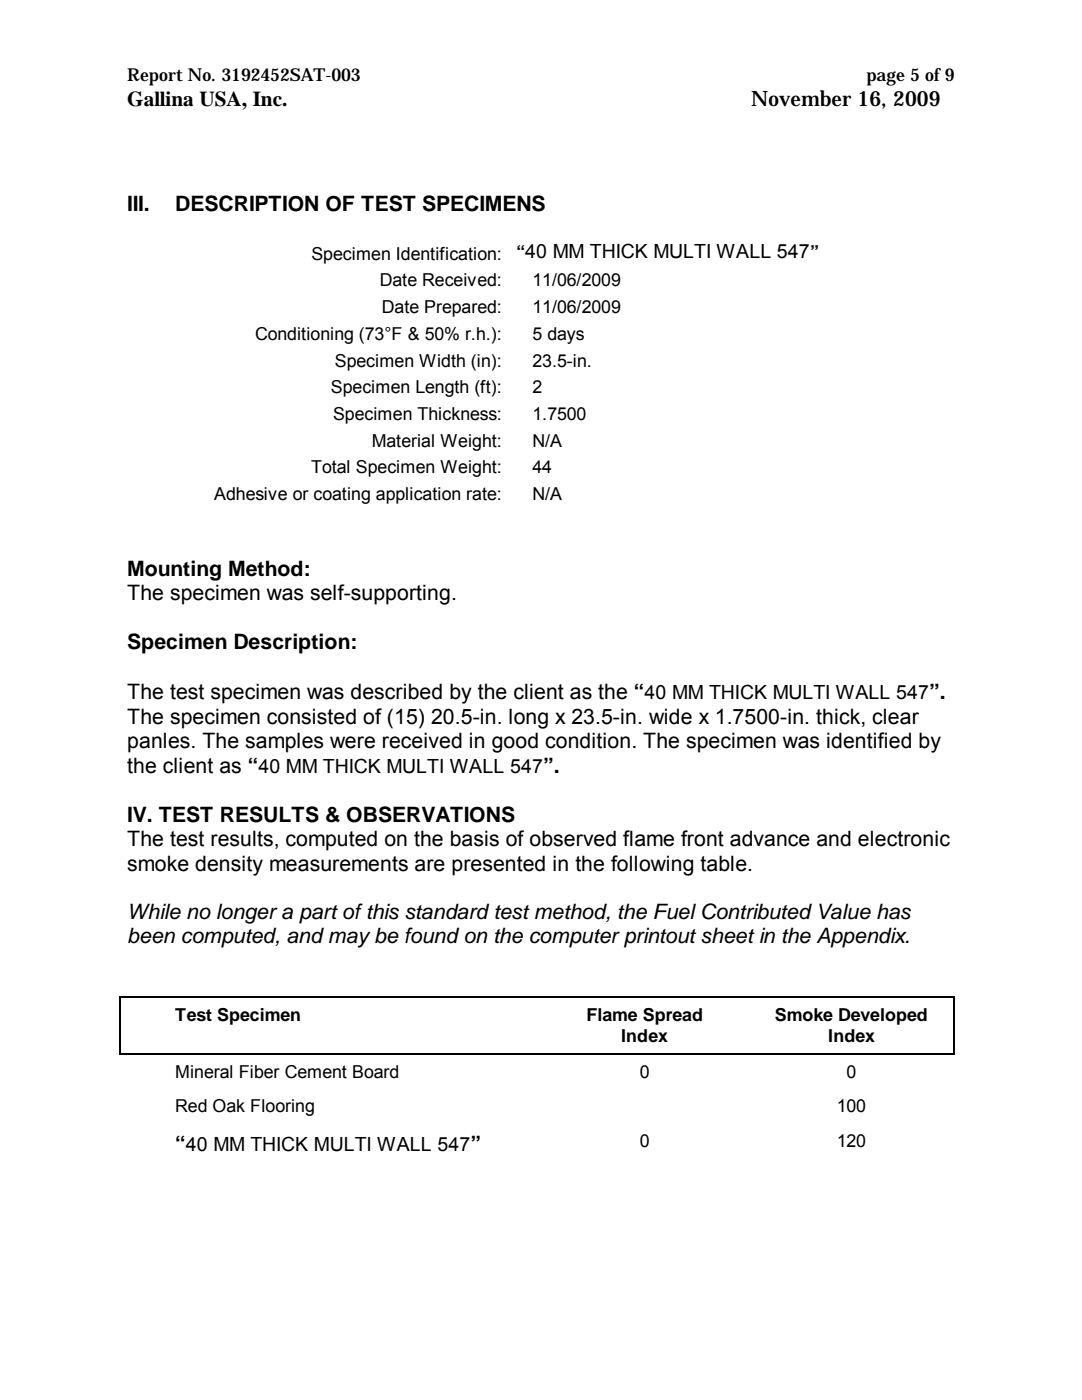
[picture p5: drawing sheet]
<svg xmlns="http://www.w3.org/2000/svg" width="216mm" height="279mm" viewBox="0 0 216 279" stroke-linecap="round" stroke-linejoin="round" font-family="sans-serif">
<defs><g id="words">
<g font-size="4.2">
<text x="25.4" y="21.1">Gallina USA, Inc.</text>
<text x="149.9" y="21.1">November 16, 2009</text>
<text x="25.4" y="42.1">III.</text>
<text x="35" y="42.1">DESCRIPTION OF TEST SPECIMENS</text>
<text x="25.4" y="114.9">Mounting Method:</text>
<text x="25.4" y="119.8">The specimen was self-supporting.</text>
<text x="25.4" y="129.5">Specimen Description:</text>
<text x="25.4" y="139.5">The test specimen was described by the client as the “40 MM THICK MULTI WALL 547”.</text>
<text x="25.4" y="144.4">The specimen consisted of (15) 20.5-in. long x 23.5-in. wide x 1.7500-in. thick, clear</text>
<text x="25.4" y="149.3">panles. The samples were received in good condition. The specimen was identified by</text>
<text x="25.4" y="154.2">the client as “40 MM THICK MULTI WALL 547”.</text>
<text x="25.4" y="164">IV. TEST RESULTS &amp; OBSERVATIONS</text>
<text x="25.4" y="168.9">The test results, computed on the basis of observed flame front advance and electronic</text>
<text x="25.4" y="173.7">smoke density measurements are presented in the following table.</text>
<text x="25.4" y="183.4">While no longer a part of this standard test method, the Fuel Contributed Value has</text>
<text x="25.4" y="188.2">been computed, and may be found on the computer printout sheet in the Appendix.</text>
<text x="35" y="229.6">“40 MM THICK MULTI WALL 547”</text>
</g>
<g font-size="3.6">
<text x="25.4" y="16.2">Report No. 3192452SAT-003</text>
<text x="172.9" y="16.2">page 5 of 9</text>
<text x="62.1" y="51.8">Specimen Identification:</text>
<text x="103" y="51.5">“40 MM THICK MULTI WALL 547”</text>
<text x="75.8" y="57.2">Date Received:</text>
<text x="106.3" y="57.2">11/06/2009</text>
<text x="76.2" y="62.5">Date Prepared:</text>
<text x="106.3" y="62.5">11/06/2009</text>
<text x="50.9" y="67.8">Conditioning (73°F &amp; 50% r.h.):</text>
<text x="106.3" y="67.8">5 days</text>
<text x="66.8" y="73.2">Specimen Width (in):</text>
<text x="106.3" y="73.2">23.5-in.</text>
<text x="66" y="78.5">Specimen Length (ft):</text>
<text x="66.5" y="83.8">Specimen Thickness:</text>
<text x="106.3" y="83.8">1.7500</text>
<text x="106.3" y="78.5">2</text>
<text x="74.2" y="89.2">Material Weight:</text>
<text x="106.3" y="89.2">N/A</text>
<text x="62.1" y="94.5">Total Specimen Weight:</text>
<text x="106.3" y="94.5">44</text>
<text x="42.8" y="99.8">Adhesive or coating application rate:</text>
<text x="106.3" y="99.8">N/A</text>
<text x="35" y="203.8">Test Specimen</text>
<text x="117" y="203.8">Flame Spread</text>
<text x="154.6" y="203.8">Smoke Developed</text>
<text x="124" y="207.9">Index</text>
<text x="165.3" y="207.9">Index</text>
<text x="35" y="215.1">Mineral Fiber Cement Board</text>
<text x="127.7" y="215.1">0</text>
<text x="168.9" y="215.1">0</text>
<text x="35" y="222">Red Oak Flooring</text>
<text x="167" y="222">100</text>
<text x="127.7" y="228.9">0</text>
<text x="167" y="228.9">120</text>
</g>
</g></defs>
<path d="M23.8 198.8h.2v.3h-.2zM107.8 198.8h.2v.3h-.2zM145.9 198.8h.2v.3h-.2zM190.3 198.8h.3v.3h-.3zM23.8 210.2h.2v.3h-.2zM107.8 210.2h.2v.3h-.2zM145.9 210.2h.2v.3h-.2zM190.3 210.2h.3v.3h-.3z" fill="#000"/>
<path d="M23.9 199.1v11.1M24 198.9h83.8M108 198.9h37.9M146.1 198.9h44.2M190.5 199.1v11.1M24 210.4h83.8M108 210.4h37.9M146.1 210.4h44.2" fill="none" stroke="#000" stroke-width=".25"/>
<use href="#words"/>
</svg>
